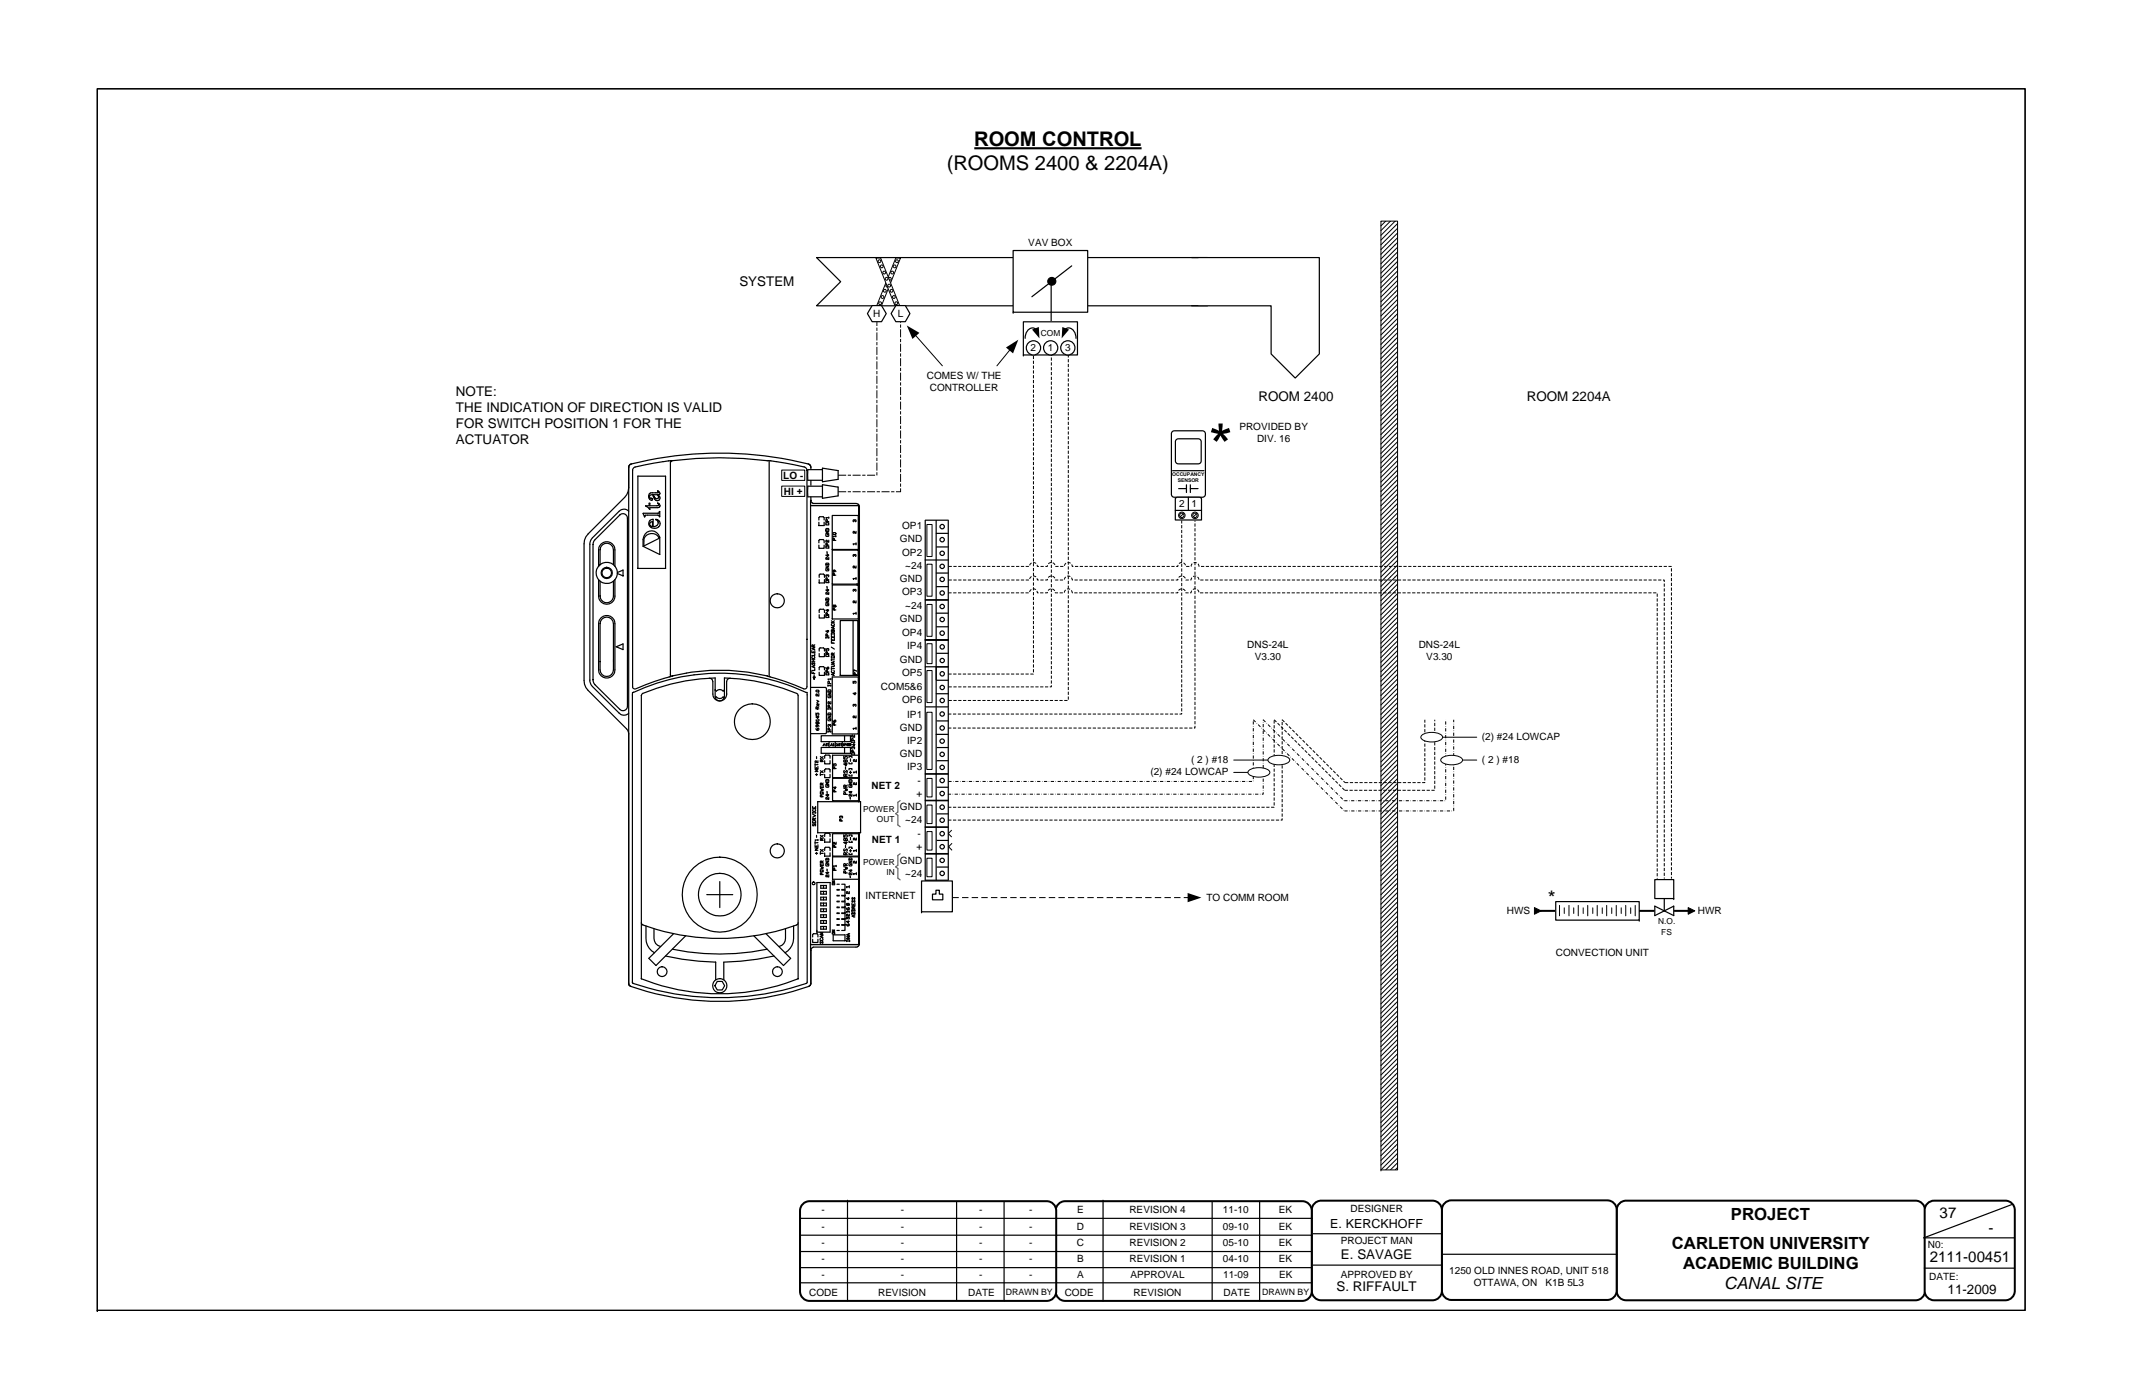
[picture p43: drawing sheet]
<svg xmlns="http://www.w3.org/2000/svg" width="432mm" height="279mm" viewBox="0 0 432 279" stroke-linecap="round" stroke-linejoin="round" font-family="sans-serif">
<defs><g id="words">
<g font-size="4">
<text x="195.8" y="29.4">ROOM CONTROL</text>
<text x="190.3" y="34.2">(ROOMS 2400 &amp; 2204A)</text>
<text x="311.1" y="181.9">*</text>
</g>
<g font-size="3.4">
<text x="348" y="245.1">PROJECT</text>
<text x="336.1" y="251">CARLETON UNIVERSITY</text>
<text x="338.3" y="255.1">ACADEMIC BUILDING</text>
<text x="346.6" y="259.1">CANAL SITE</text>
</g>
<g font-size="3">
<text x="389.9" y="244.8">37</text>
<text x="399.7" y="247.8">-</text>
<text x="387.9" y="253.8">2111-00451</text>
</g>
<g font-size="2.7">
<text x="148.6" y="57.4">SYSTEM</text>
<text x="91.7" y="79.7">NOTE:</text>
<text x="91.7" y="82.9">THE INDICATION OF DIRECTION IS VALID</text>
<text x="253" y="80.6">ROOM 2400</text>
<text x="306.9" y="80.6">ROOM 2204A</text>
<text x="91.7" y="86.1">FOR SWITCH POSITION 1 FOR THE</text>
<text x="91.7" y="89.3">ACTUATOR</text>
<text x="269.6" y="253.1">E. SAVAGE</text>
<text x="268.7" y="259.4">S. RIFFAULT</text>
<text x="391.5" y="260.1">11-2009</text>
</g>
<text font-size="2.5" x="267.4" y="246.8">E. KERCKHOFF</text>
<g font-size="2">
<text x="206.7" y="49.5">VAV BOX</text>
<text x="175.5" y="63.6">H</text>
<text x="180.5" y="63.6">L</text>
<text x="207.2" y="70.5">2</text>
<text x="210.6" y="70.5">1</text>
<text x="214.1" y="70.5">3</text>
<text x="186.3" y="76.2">COMES W/ THE</text>
<text x="186.9" y="78.6">CONTROLLER</text>
<text x="249.2" y="86.4">PROVIDED BY</text>
<text x="252.7" y="88.8">DIV. 16</text>
<text x="157.5" y="96.3">LO -</text>
<text x="157.6" y="99.5">HI +</text>
<text x="237" y="101.9">2</text>
<text x="239.5" y="101.9">1</text>
<text x="181.4" y="106.3">OP1</text>
<text x="180.9" y="109">GND</text>
<text x="181.4" y="111.7">OP2</text>
<text x="180.9" y="117">GND</text>
<text x="181.4" y="119.7">OP3</text>
<text x="182" y="114.3">~24</text>
<text x="180.9" y="125">GND</text>
<text x="182" y="122.4">~24</text>
<text x="181.4" y="127.8">OP4</text>
<text x="182.4" y="130.5">IP4</text>
<text x="250.7" y="130.2">DNS-24L</text>
<text x="285.2" y="130.2">DNS-24L</text>
<text x="180.9" y="133.3">GND</text>
<text x="181.4" y="135.9">OP5</text>
<text x="252.2" y="132.6">V3.30</text>
<text x="286.7" y="132.6">V3.30</text>
<text x="177.1" y="138.7">COM5&amp;6</text>
<text x="181.4" y="141.4">OP6</text>
<text x="180.9" y="146.9">GND</text>
<text x="182.4" y="144.3">IP1</text>
<text x="182.4" y="149.5">IP2</text>
<text x="297.9" y="148.8">(2) #24 LOWCAP</text>
<text x="180.9" y="152.2">GND</text>
<text x="182.4" y="154.8">IP3</text>
<text x="231.2" y="155.9">(2) #24 LOWCAP</text>
<text x="239.4" y="153.4">( 2 ) #18</text>
<text x="297.9" y="153.4">( 2 ) #18</text>
<text x="175.2" y="158.7">NET 2</text>
<text x="184.2" y="160.1">+</text>
<text x="184.5" y="157.5">-</text>
<text x="180.9" y="162.9">GND</text>
<text x="182" y="165.5">~24</text>
<text x="175.3" y="169.4">NET 1</text>
<text x="180.9" y="173.6">GND</text>
<text x="184.2" y="170.8">+</text>
<text x="184.5" y="168.2">-</text>
<text x="182" y="176.2">~24</text>
<text x="174" y="180.8">INTERNET</text>
<text x="242.5" y="181">TO COMM ROOM</text>
<text x="302.9" y="183.7">HWS</text>
<text x="341.3" y="183.7">HWR</text>
<text x="312.8" y="192.3">CONVECTION UNIT</text>
<text x="165.1" y="243.9">-</text>
<text x="181.1" y="243.9">-</text>
<text x="196.9" y="243.9">-</text>
<text x="206.9" y="243.9">-</text>
<text x="216.5" y="243.9">E</text>
<text x="227" y="243.9">REVISION 4</text>
<text x="245.9" y="243.9">11-10</text>
<text x="257.1" y="243.9">EK</text>
<text x="271.5" y="243.6">DESIGNER</text>
<text x="165.1" y="250.5">-</text>
<text x="165.1" y="247.2">-</text>
<text x="181.1" y="250.5">-</text>
<text x="181.1" y="247.2">-</text>
<text x="196.9" y="250.5">-</text>
<text x="196.9" y="247.2">-</text>
<text x="206.9" y="250.5">-</text>
<text x="206.9" y="247.2">-</text>
<text x="216.5" y="250.5">C</text>
<text x="216.5" y="247.2">D</text>
<text x="227" y="247.2">REVISION 3</text>
<text x="227.1" y="250.5">REVISION 2</text>
<text x="245.9" y="250.5">05-10</text>
<text x="245.9" y="247.2">09-10</text>
<text x="257.1" y="250.5">EK</text>
<text x="257.1" y="247.2">EK</text>
<text x="269.5" y="250.1">PROJECT MAN</text>
<text x="387.5" y="250.9">N0:</text>
<text x="165.1" y="253.8">-</text>
<text x="165.1" y="256.9">-</text>
<text x="181.1" y="253.8">-</text>
<text x="181.1" y="256.9">-</text>
<text x="196.9" y="253.8">-</text>
<text x="196.9" y="256.9">-</text>
<text x="206.9" y="253.8">-</text>
<text x="206.9" y="256.9">-</text>
<text x="216.5" y="253.8">B</text>
<text x="216.5" y="256.9">A</text>
<text x="227.1" y="253.8">REVISION 1</text>
<text x="227.3" y="256.9">APPROVAL</text>
<text x="245.9" y="253.8">04-10</text>
<text x="245.9" y="256.9">11-09</text>
<text x="257.1" y="253.8">EK</text>
<text x="257.1" y="257">EK</text>
<text x="269.5" y="256.9">APPROVED BY</text>
<text x="291.3" y="256.1">1250 OLD INNES ROAD, UNIT 518</text>
<text x="387.8" y="257.3">DATE:</text>
<text x="162.7" y="260.5">CODE</text>
<text x="176.5" y="260.6">REVISION</text>
<text x="194.6" y="260.6">DATE</text>
<text x="214.1" y="260.5">CODE</text>
<text x="227.9" y="260.6">REVISION</text>
<text x="246" y="260.6">DATE</text>
<text x="296.2" y="258.5">OTTAWA, ON</text>
<text x="310.7" y="258.5">K1B 5L3</text>
</g>
<g font-size="1.8">
<text x="202.2" y="260.4">DRAWN BY</text>
<text x="253.7" y="260.4">DRAWN BY</text>
</g>
<g font-size="1.7">
<text x="209.2" y="67.6">COM</text>
<text x="173.5" y="163.2">POWER</text>
<text x="176.3" y="165.3">OUT</text>
<text x="173.5" y="173.9">POWER</text>
<text x="178.2" y="175.9">IN</text>
<text x="333.3" y="185.8">N.O.</text>
<text x="334" y="187.9">FS</text>
</g>
<g font-size="1">
<text x="235.6" y="95.6">OCCUPANCY</text>
<text x="236.7" y="96.8">SENSOR</text>
</g>
</g></defs>
<path d="M19.6 17.8h387.5v245.6h-387.5zM19.6 263.4h.1" fill="none" stroke="#000" stroke-width=".24"/>
<path d="M325.5 241.9l.9-.5 .5-.1h58.2a1.9 1.9 0 0 1 1.9 1.9v16.3a1.9 1.9 0 0 1-1.9 1.9h-58.2a1.9 1.9 0 0 1-1.9-1.9v-16.3l.1-.5z" fill-rule="evenodd" fill="#fff"/>
<path d="M325.5 241.9l.9-.5 .5-.1h58.2a1.9 1.9 0 0 1 1.9 1.9v16.3a1.9 1.9 0 0 1-1.9 1.9h-58.2a1.9 1.9 0 0 1-1.9-1.9v-16.3l.1-.5z" fill="none" stroke="#000" stroke-width=".4"/>
<path d="M387.5 241.9l.8-.5 .5-.1h14.3a1.9 1.9 0 0 1 1.9 1.9v16.3a1.9 1.9 0 0 1-1.9 1.9h-14.3a1.91 1.91 0 0 1-1.9-1.9v-16.3l.1-.5z" fill-rule="evenodd" fill="#fff"/>
<path d="M387.5 241.9l.8-.5 .5-.1h14.3a1.9 1.9 0 0 1 1.9 1.9v16.3a1.9 1.9 0 0 1-1.9 1.9h-14.3a1.91 1.91 0 0 1-1.9-1.9v-16.3l.1-.5z" fill="none" stroke="#000" stroke-width=".4"/>
<path d="M290.4 241.8l.9-.5h.5h31.3a1.9 1.9 0 0 1 1.9 1.9v16.2a1.9 1.9 0 0 1-1.9 1.9h-31.3a1.91 1.91 0 0 1-1.9-1.9v-16.2v-.5z" fill-rule="evenodd" fill="#fff"/>
<path d="M290.4 241.8l.9-.5h.5h31.3a1.9 1.9 0 0 1 1.9 1.9v16.2a1.9 1.9 0 0 1-1.9 1.9h-31.3a1.91 1.91 0 0 1-1.9-1.9v-16.2v-.5z" fill="none" stroke="#000" stroke-width=".4"/>
<path d="M264.2 241.9l.9-.5 .5-.1h22.4a1.9 1.9 0 0 1 1.9 1.9v16.3a1.9 1.9 0 0 1-1.9 1.9h-22.4a1.9 1.9 0 0 1-1.9-1.9v-16.3l.1-.5z" fill-rule="evenodd" fill="#fff"/>
<path d="M264.2 241.9l.9-.5 .5-.1h22.4a1.9 1.9 0 0 1 1.9 1.9v16.3a1.9 1.9 0 0 1-1.9 1.9h-22.4a1.9 1.9 0 0 1-1.9-1.9v-16.3l.1-.5z" fill="none" stroke="#000" stroke-width=".4"/>
<path d="M212.8 242l.8-.5 .5-.1h47.7a1.92 1.92 0 0 1 1.9 2v16.2a1.92 1.92 0 0 1-1.9 1.9h-47.7a1.92 1.92 0 0 1-1.9-1.9v-16.2l.1-.5z" fill-rule="evenodd" fill="#fff"/>
<path d="M212.8 242l.8-.5 .5-.1h47.7a1.92 1.92 0 0 1 1.9 2v16.2a1.92 1.92 0 0 1-1.9 1.9h-47.7a1.92 1.92 0 0 1-1.9-1.9v-16.2l.1-.5z" fill="none" stroke="#000" stroke-width=".4"/>
<g fill="none" stroke="#000" stroke-width=".24">
<path d="M212.2 251.6h51.5M212.2 248.3h51.6M212.2 244.9h51.6M212.2 257.9h51.5M212.2 254.8h51.5M221.7 241.3v20.2M243.7 241.6v19.8M253.2 241.4v20.1M264 254.3h25.8M264 248h25.8M289.9 252.1h35.2M386.8 254.9h18.1"/>
<path d="M404.4 242.1l-17.7 6.7h18.2"/>
</g>
<path d="M161.4 242l.8-.5 .5-.1h47.7a1.92 1.92 0 0 1 1.9 2v16.2a1.92 1.92 0 0 1-1.9 1.9h-47.7a1.93 1.93 0 0 1-1.9-1.9v-16.2l.1-.5z" fill-rule="evenodd" fill="#fff"/>
<path d="M161.4 242l.8-.5 .5-.1h47.7a1.92 1.92 0 0 1 1.9 2v16.2a1.92 1.92 0 0 1-1.9 1.9h-47.7a1.93 1.93 0 0 1-1.9-1.9v-16.2l.1-.5z" fill="none" stroke="#000" stroke-width=".4"/>
<g fill="none" stroke="#000" stroke-width=".24">
<path d="M186 171.6v5.3M186 176.9h4.6M186 171.7h4.6M188.2 171.6v5.3M188.4 174.3h2.2M190.6 171.7v5.2M160.8 251.6h51.5M160.8 248.3h51.6M160.8 244.9h51.6M160.8 257.9h51.6M160.8 254.8h51.5M170.4 241.3v20.2"/>
<path d="M192.3 241.6v19.8M201.8 241.4v20.1"/>
<circle cx="189.4" cy="175.6" r=".45"/>
<circle cx="189.4" cy="172.9" r=".44"/>
</g>
<path d="M195.9 29.8h33.6" fill="none" stroke="#000" stroke-width=".42"/>
<path d="M186.3 172.5h1.1v3.7h-1.1z" fill="#fff"/>
<path d="M186.3 172.5h1.1v3.7h-1.1z" fill="none" stroke="#000" stroke-width=".2"/>
<g fill="none" stroke="#000" stroke-width=".24">
<path d="M186 128.6h4.6M186 142.2v13.4M186 155.5h4.6M188.2 142.2v13.4M188.2 147.6h2.4M188.4 150.3h2.2M188.4 152.9h2.2M188.4 144.9h2.2M190.6 142.2v13.2"/>
<circle cx="189.4" cy="154.2" r=".44"/>
<circle cx="189.4" cy="143.5" r=".44"/>
<circle cx="189.4" cy="151.6" r=".44"/>
<circle cx="189.4" cy="149" r=".44"/>
<circle cx="189.4" cy="146.3" r=".44"/>
</g>
<path d="M186.3 143.2h1.1v11.5h-1.1z" fill="#fff"/>
<path d="M186.3 143.2h1.1v11.5h-1.1z" fill="none" stroke="#000" stroke-width=".2"/>
<g fill="none" stroke="#000" stroke-width=".24">
<path d="M186 166.3v5.2M186 171.6h4.6M186 166.3h4.6M188.2 166.3v5.3M188.4 168.9h2.2M190.6 166.4v5.2"/>
<circle cx="189.4" cy="170.2" r=".44"/>
<circle cx="189.4" cy="167.6" r=".45"/>
</g>
<path d="M186.3 167.2h1.1v3.7h-1.1z" fill="#fff"/>
<path d="M186.3 167.2h1.1v3.7h-1.1z" fill="none" stroke="#000" stroke-width=".2"/>
<g fill="none" stroke="#000" stroke-width=".24">
<path d="M186 160.9v5.3M186 166.2h4.6M186 161h4.6M188.2 161v5.2M188.4 163.6h2.2M190.6 161v5.2"/>
<circle cx="189.4" cy="162.2" r=".45"/>
<circle cx="189.4" cy="164.9" r=".45"/>
</g>
<path d="M186.3 161.8h1.1v3.7h-1.1z" fill="#fff"/>
<path d="M186.3 161.8h1.1v3.7h-1.1z" fill="none" stroke="#000" stroke-width=".2"/>
<g fill="none" stroke="#000" stroke-width=".24">
<path d="M186 155.6v5.2M186 155.6h4.6M188.2 155.6v5.3M188.4 158.2h2.2M190.6 155.7v5.1M186 160.9h4.6"/>
<circle cx="189.4" cy="159.5" r=".44"/>
<circle cx="189.4" cy="156.9" r=".44"/>
</g>
<path d="M186.3 156.5h1.1v3.7h-1.1z" fill="#fff"/>
<path d="M186.3 156.5h1.1v3.7h-1.1z" fill="none" stroke="#000" stroke-width=".2"/>
<g fill="none" stroke="#000" stroke-width=".24">
<path d="M186 120.6v8h4.6M186 120.6h4.6M188.2 120.7v7.9M188.2 123.3h2.4M188.3 126h2.3M190.6 120.7v7.9"/>
<circle cx="189.4" cy="124.5" r=".44"/>
<circle cx="189.4" cy="121.9" r=".44"/>
<circle cx="189.4" cy="127.3" r=".44"/>
</g>
<path d="M186.3 121.5h1.1v6.4h-1.1z" fill="#fff"/>
<path d="M186.3 121.5h1.1v6.4h-1.1z" fill="none" stroke="#000" stroke-width=".2"/>
<g fill="none" stroke="#000" stroke-width=".24">
<path d="M186 112.6v8h4.6M186 112.6h4.6M188.2 112.6v7.9M188.2 115.2h2.4M188.3 117.9h2.3M190.6 112.6v7.9"/>
<circle cx="189.4" cy="116.5" r=".44"/>
<circle cx="189.4" cy="113.8" r=".44"/>
<circle cx="189.4" cy="119.2" r=".44"/>
</g>
<path d="M186.3 113.4h1.1v6.4h-1.1z" fill="#fff"/>
<path d="M186.3 113.4h1.1v6.4h-1.1z" fill="none" stroke="#000" stroke-width=".2"/>
<g fill="none" stroke="#000" stroke-width=".24">
<path d="M186 104.6v8M186 104.6h4.6M188.2 104.6v7.9M188.2 107.2h2.4M188.3 109.9h2.3M190.6 104.6v7.9"/>
<circle cx="189.4" cy="108.5" r=".44"/>
<circle cx="189.4" cy="105.9" r=".45"/>
<circle cx="189.4" cy="111.2" r=".44"/>
</g>
<path d="M186.3 105.4h1.1v6.5h-1.1z" fill="#fff"/>
<path d="M186.3 105.4h1.1v6.5h-1.1z" fill="none" stroke="#000" stroke-width=".2"/>
<path d="M181 160.9l-.5 .4v1.9l-.5 .4 .5 .3v1.9l.5 .4M181 171.6l-.5 .4v1.9l-.5 .3 .5 .4v1.9l.5 .4" fill="none" stroke="#666" stroke-width=".24"/>
<g fill="none" stroke="#000" stroke-width=".24">
<path d="M186 134.1v7.9M186 134h4.6M188.2 134.1v7.9M188.2 139.4h2.4M188.3 136.7h2.3M190.6 134.1v7.9M186 142.1h4.6"/>
<circle cx="189.4" cy="138.2" r=".44"/>
<circle cx="189.4" cy="135.4" r=".44"/>
<circle cx="189.4" cy="140.8" r=".44"/>
</g>
<path d="M186.3 134.8h1.1v6.4h-1.1z" fill="#fff"/>
<path d="M186.3 134.8h1.1v6.4h-1.1z" fill="none" stroke="#000" stroke-width=".2"/>
<g fill="none" stroke="#000" stroke-width=".24">
<path d="M186 128.6h4.6M188.2 128.7v7.9M188.2 134h2.4M188.3 131.3h2.3M190.6 128.7h-4.6v5.3M190.6 128.7v5.3"/>
<circle cx="189.4" cy="132.8" r=".43"/>
<circle cx="189.4" cy="130" r=".44"/>
</g>
<path d="M186.3 129.4h1.1v4h-1.1z" fill="#fff"/>
<path d="M186.3 129.4h1.1v4h-1.1z" fill="none" stroke="#000" stroke-width=".2"/>
<path d="M164.1 51.8h78.6l4.9 4.8-4.9 4.9h-78.6l4.9-4.9z" fill-rule="evenodd" fill="#fff"/>
<path d="M164.1 51.8h78.6l4.9 4.8-4.9 4.9h-78.6l4.9-4.9z" fill="none" stroke="#000" stroke-width=".24"/>
<path d="M203.7 50.4h15v12.4h-15z" fill="#fff"/>
<g fill="none" stroke="#000" stroke-width=".24">
<path d="M203.7 50.4h15v12.4h-15zM211.3 56.6v8.1M215.4 53.4l-8 6.2M203.7 62.8h.1"/>
<circle cx="211.4" cy="56.6" r=".79"/>
</g>
<circle cx="211.4" cy="56.6" r=".79" fill="#000"/>
<path d="M180.1 51.9h.9l-3.8 9.5h-.9z" fill-rule="evenodd" fill="#fff"/>
<path d="M180.1 51.9h.9l-3.8 9.5h-.9z" fill="none" stroke="#000" stroke-width=".2"/>
<circle cx="176.9" cy="60.9" r=".29" fill="#fff"/>
<circle cx="176.9" cy="60.9" r=".29" fill="none" stroke="#000" stroke-width=".2"/>
<circle cx="177.4" cy="59.7" r=".29" fill="#fff"/>
<circle cx="177.4" cy="59.7" r=".29" fill="none" stroke="#000" stroke-width=".2"/>
<circle cx="177.9" cy="58.5" r=".29" fill="#fff"/>
<circle cx="177.9" cy="58.5" r=".29" fill="none" stroke="#000" stroke-width=".2"/>
<circle cx="178.4" cy="57.4" r=".29" fill="#fff"/>
<circle cx="178.4" cy="57.4" r=".29" fill="none" stroke="#000" stroke-width=".2"/>
<circle cx="178.9" cy="56" r=".29" fill="#fff"/>
<circle cx="178.9" cy="56" r=".29" fill="none" stroke="#000" stroke-width=".2"/>
<circle cx="179.4" cy="54.8" r=".29" fill="#fff"/>
<circle cx="179.4" cy="54.8" r=".29" fill="none" stroke="#000" stroke-width=".2"/>
<circle cx="179.8" cy="53.5" r=".29" fill="#fff"/>
<circle cx="179.8" cy="53.5" r=".29" fill="none" stroke="#000" stroke-width=".2"/>
<circle cx="180.3" cy="52.5" r=".29" fill="#fff"/>
<circle cx="180.3" cy="52.5" r=".29" fill="none" stroke="#000" stroke-width=".2"/>
<path d="M176.1 51.9h.9l3.8 9.5h-.9z" fill-rule="evenodd" fill="#fff"/>
<path d="M176.1 51.9h.9l3.8 9.5h-.9z" fill="none" stroke="#000" stroke-width=".2"/>
<circle cx="180.2" cy="60.9" r=".29" fill="#fff"/>
<circle cx="180.2" cy="60.9" r=".29" fill="none" stroke="#000" stroke-width=".2"/>
<circle cx="179.7" cy="59.7" r=".29" fill="#fff"/>
<circle cx="179.7" cy="59.7" r=".29" fill="none" stroke="#000" stroke-width=".2"/>
<circle cx="179.2" cy="58.5" r=".29" fill="#fff"/>
<circle cx="179.2" cy="58.5" r=".29" fill="none" stroke="#000" stroke-width=".2"/>
<circle cx="178.7" cy="57.4" r=".29" fill="#fff"/>
<circle cx="178.7" cy="57.4" r=".29" fill="none" stroke="#000" stroke-width=".2"/>
<circle cx="178.2" cy="56" r=".29" fill="#fff"/>
<circle cx="178.2" cy="56" r=".29" fill="none" stroke="#000" stroke-width=".2"/>
<circle cx="177.7" cy="54.8" r=".29" fill="#fff"/>
<circle cx="177.7" cy="54.8" r=".29" fill="none" stroke="#000" stroke-width=".2"/>
<circle cx="177.3" cy="53.5" r=".28" fill="#fff"/>
<circle cx="177.3" cy="53.5" r=".28" fill="none" stroke="#000" stroke-width=".2"/>
<circle cx="176.8" cy="52.5" r=".29" fill="#fff"/>
<circle cx="176.8" cy="52.5" r=".29" fill="none" stroke="#000" stroke-width=".2"/>
<path d="M175.3 61.4h1.9l1 1.6-1 1.7h-1.9l-.9-1.7z" fill-rule="evenodd" fill="#fff"/>
<path d="M175.3 61.4h1.9l1 1.6-1 1.7h-1.9l-.9-1.7z" fill="none" stroke="#000" stroke-width=".24"/>
<path d="M180.1 61.4h1.9l.9 1.6-.9 1.7h-1.9l-1-1.7z" fill-rule="evenodd" fill="#fff"/>
<path d="M180.1 61.4h1.9l.9 1.6-.9 1.7h-1.9l-1-1.7z" fill="none" stroke="#000" stroke-width=".24"/>
<path d="M190.6 135.5h17.2v-64.2M190.7 138.1h20.6v-66.8M190.7 140.8h24.1v-69.5M190.6 162.3h65.5v-17.6M190.6 164.8h67.1v-20.1" fill="none" stroke="#000" stroke-width=".2" stroke-dasharray=".6 .3" stroke-linecap="butt"/>
<path d="M190.6 167.6l.7-.7M190.6 167.6l.7 .7M190.7 170.2l.7 .7M190.7 170.2l.7-.7" fill="none" stroke="#000" stroke-width=".2" stroke-dasharray="1.3 .6" stroke-linecap="butt"/>
<path d="M190.5 159.6h63.4v-14.9M190.6 157.1h61.3v-12.4" fill="none" stroke="#000" stroke-width=".2" stroke-dasharray=".6 .3 .1 .3" stroke-linecap="butt"/>
<path d="M248 155.3h2.9" fill="none" stroke="#000" stroke-width=".2"/>
<path d="M251.2 154.8a3.8 3.8 0 0 1 4 .2l.1 .3a2.04 2.04 0 0 1-2.2 .9h-.6a1.75 1.75 0 0 1-1.6-.9z" fill-rule="evenodd" fill="#fff"/>
<path d="M248 152.8h6.9M251.2 154.8a3.8 3.8 0 0 1 4 .2l.1 .3a2.04 2.04 0 0 1-2.2 .9h-.6a1.75 1.75 0 0 1-1.6-.9z" fill="none" stroke="#000" stroke-width=".2"/>
<path d="M255.2 152.3a3.8 3.8 0 0 1 4 .2l.1 .3a2.04 2.04 0 0 1-2.2 .9h-.6a1.72 1.72 0 0 1-1.6-.9z" fill-rule="evenodd" fill="#fff"/>
<path d="M255.2 152.3a3.8 3.8 0 0 1 4 .2l.1 .3a2.04 2.04 0 0 1-2.2 .9h-.6a1.72 1.72 0 0 1-1.6-.9z" fill="none" stroke="#000" stroke-width=".2"/>
<path d="M205.7 64.7h10.9v6.7h-10.9z" fill="#fff"/>
<path d="M205.7 64.7h10.9v6.7h-10.9zM205.7 71.4h.1" fill="none" stroke="#000" stroke-width=".24"/>
<circle cx="211.2" cy="69.9" r="1.43" fill="#fff"/>
<circle cx="211.2" cy="69.9" r="1.43" fill="none" stroke="#000" stroke-width=".24"/>
<circle cx="207.7" cy="69.9" r="1.43" fill="#fff"/>
<circle cx="207.7" cy="69.9" r="1.43" fill="none" stroke="#000" stroke-width=".24"/>
<circle cx="214.7" cy="69.9" r="1.43" fill="#fff"/>
<g fill="none" stroke="#000" stroke-width=".24">
<path d="M208.2 66.1a1.24 1.24 0 0 0-1.9 .9l-.2 1M214.2 66.1a1.24 1.24 0 0 1 1.9 .9l.2 1M126.4 93.9v103.7M126.4 98l-.4 1.4-.4 .6-7.4 7.3-.7 1.3-.1 28.2 .4 1.4 .4 .6 7.8 7.7 .4 1M126.5 93.5l-.1 .4M126.9 93.3l-.4 .2M126.9 93.3a73.6 73.6 0 0 1 35.6 0M126.9 93.3l-.4 .2-.1 .4M127.7 93.9l-.3 .1-.2 .4v43.6a.45 .45 0 0 0 .6 .5l3.8-1.5 2.9-.9M128.2 95.7v18.6h5.6M128.2 95.7h5.6v18.5M130.4 99.8l.2 .6"/>
<path d="M130.4 99.8h.1M130.6 99.8a.38 .38 0 0 0 .5 .4v.3l-.5-.2M131.3 99.7l.2 .5M131.3 99.7l-.1-.3h-.2l-.3 .1-.1 .3M132.2 98.7l.1 .1M132.2 98.7h.1a.4 .4 0 0 1 .4 .3 .4 .4 0 0 1-.2 .4h-.2l.1 .2a.62 .62 0 0 1 .1 .9M132.3 98.8v.2l-1.2 .1a.61 .61 0 0 0-.7 .7M132.3 99.7a.42 .42 0 0 1-.2 .6 .42 .42 0 0 1-.6-.4l-.2-.5h.9l.1 .3M134.8 92.6v43.4M135 92.6l-3.5 .5-3.8 .8M135 92.6h.1M135.1 92.6h-.1"/>
<path d="M154.2 92.6h.2M154.2 92.6a77 77 0 0 0-19.1 0M154.4 92.6h.1M154.4 92.6l1.7 .2 5.6 1.1M154.6 92.6v43.4M161.7 93.9l.3 .1 .2 .4v43.8l-.1 .2-.4 .1-3.9-1.5-2.9-.9M162.5 93.3l.4 .2 .1 .4M162.5 93.3l.4 .2M162.9 93.5l.1 .4M163 93.9v.4M163 99.9v91.2M163 96.6v.9"/>
<path d="M165.3 97.4l3.2 .5v1.8l-3.2 .5zM165.3 97.7h-2.9v.9v1.3h2.9M120.3 110.5v.1a1.64 1.64 0 0 1 1.7-1.7 1.64 1.64 0 0 1 1.6 1.7M120.3 110.6v3.2M120.6 110.5v.1a1.34 1.34 0 0 1 1.4-1.4 1.34 1.34 0 0 1 1.3 1.4M120.6 110.6v2.9M123.3 110.5v3M123.3 116.8v3a1.34 1.34 0 0 1-1.3 1.4 1.34 1.34 0 0 1-1.4-1.4v-3M123.6 110.5v3.3M123.6 116.5v3.3a1.64 1.64 0 0 1-1.6 1.6 1.64 1.64 0 0 1-1.7-1.6v-3.3M124.1 115.1l1.1-.5v1.2l-1.1-.5M124.6 103.5a.89 .89 0 0 1 1-.2 .89 .89 0 0 1 .5 .9v37.7a.9 .9 0 0 1-.5 .9 .9 .9 0 0 1-1-.2l-5-5-.3-.6-.1-27.5 .4-1z"/>
<path d="M126.4 102.8a1.31 1.31 0 0 0-2 0l-5.3 5.3-.5 1.1v27.5l.1 .6 .4 .7 5.3 5.3a1.35 1.35 0 0 0 2 .1M129.3 103.3l3.1-.1 .2-.4v1.1l-.4-.4h-2.2l-.3 .1-.1 .3-.3-.6M129.7 107.3a1.67 1.67 0 0 1 1.7-.6 1.67 1.67 0 0 1 1.2 1.3v3.5l-3.3-1.7v-1.4zM129.9 107.6a1.65 1.65 0 0 1 2.6 .6l-3.1 1.5a2.26 2.26 0 0 1 .5-2.1zM130.7 105.9l.9 .3 .8-.3M130.9 105.7h-.2a.48 .48 0 0 1-.1-.6 .48 .48 0 0 1 .6-.2v1l-.3-.1M131.5 100.2l.3 .4h.3M131.8 104.5l.3-.1 .3 .2M131.8 104.4l.4 .3M132.2 104.7a.8 .8 0 0 1-.1 .9 .8 .8 0 0 1-.8 .3v-1.5a.84 .84 0 0 0-.9 .5 .84 .84 0 0 0 .3 1M132.3 101.6l-1.7 .1v-.5h-.1v.5h-.7l.7 .6M132.4 101.3v.2"/>
<path d="M132.4 101.3l-.2-.2 .4 .3v.4M132.4 101.4l-.1 .2M132.4 102h-1.8v.4l-.1-.1M132.4 104.7l.3 .6-.3 .6M132.5 100.5l-.4 .1M132.6 101.9l-.2 .1M162.9 101.6h9.7v59.5M163 100.5l.1 .4 .4 .3h8.6a.69 .69 0 0 1 .7 .7v59.2M164.6 109.6v.6h1.1v-.6M164.6 109.1v-.5l.2-.2 .7 .1 .2 .1v.5M164.6 104.1l.2-.2h.7l.2 .2M164.6 104v.5"/>
<path d="M164.7 116.5v.7M164.7 116.1v-.5l.1-.2h.7l.2 .2v.5M165.7 105v.6h-1.1v-.6M165.7 104v.5M165.7 117.2h-1M165.7 116.5v.7M166 113.8h.6l-.6 .4h.6M166 113.6l.1-.4h.4l.1 .4M166 114.3l.1 .4h.5v-.3l-.3 .1M166 113.5h.6M166 116.7h.6v.4h-.6zM166 109.8h.6v.4h-.6z"/>
<path d="M166 105.1h.6v.4h-.6zM166 106.8h.6l-.6 .4h.6M166 106.6l.1-.4h.4l.1 .4M166 107.4l.1 .4h.4l.1-.4-.3 .1M166 106.5h.6M166.2 117.9l.1 .4M166.2 110.9l.1 .4M166.3 115.7l-.1-.2-.2 .1 .1 .3M166.3 116.5v-.3l-.2-.1-.1 .4h.6M166.3 109.6v-.3l-.2-.1-.1 .4h.6M166.3 104.8v-.3l-.2-.1-.1 .4h.6M166.3 115.6h.3l-.1 .3"/>
<path d="M166.4 118.5v.4l-.4-.3h.6M166.4 111.5v.4l-.4-.3h.6M166.6 119.1v.4l-.3-.1-.1-.3-.2 .1 .1 .3M166.6 112.1v.4l-.3-.1-.1-.3-.2 .1 .1 .3M166.6 108.6v.4l-.3-.1-.1-.3-.2 .1 .1 .3M166.6 104.1h-.6l.1 .1M166.6 103.9v.3M166.6 110.2h.1M166.6 117.1h.1M167.3 110.6h5.2v6.8h-5.2zM167.3 110.4v-6.8h5.2v6.8M167.5 107.1h.4v.3h-.4l-.1-.1z"/>
<path d="M167.7 108.6v-.3l-.2-.1-.1 .4h.6M167.7 115.6v-.3l-.2-.1-.1 .4h.6M167.7 114.6v.3l-.2 .1-.1-.1 .1-.3h.3l.2 .3M168 107.8h-.6l.1 .1M168 107.7v.2M171.8 104.7l-.1-.2-.2 .1 .1 .3M171.8 104.6l.1-.1 .2 .1-.1 .3M171.8 111.6l-.1-.1-.2 .1 .1 .2M171.8 111.6l.1-.1 .2 .1-.1 .2M171.8 118.6l-.1-.1-.2 .1 .1 .3M171.8 118.6l.1-.1 .2 .1-.1 .3M172.1 109.3h-.6l.1 .2"/>
<path d="M172.1 106.8v.4l-.3-.1-.1-.3-.2 .1 .1 .3M172.1 109.1v.4M172.1 116.3h-.6l.1 .2M172.1 113.8v.4l-.3-.1-.1-.3-.2 .1 .1 .3M172.1 116.1v.4M172.2 117.4h.3M172.2 117.6h.3M172.5 110.4h-5.2M120.6 125.3v.1a1.34 1.34 0 0 1 1.4-1.4 1.34 1.34 0 0 1 1.3 1.4M120.6 125.4v7.6M120.7 124.3a1.64 1.64 0 0 1 1.8-.5 1.64 1.64 0 0 1 1.1 1.6v9.2a1.64 1.64 0 0 1-1.6 1.7 1.64 1.64 0 0 1-1.7-1.7v-9.3l.1-.4zM123.3 125.3v9.3a1.34 1.34 0 0 1-1.3 1.4 1.34 1.34 0 0 1-1.4-1.4v-1.6"/>
<path d="M123.9 130l1.3 .6v-1.2l-1.3 .6M134.7 135.6h.1M135.1 135.9l-.6 .2M135.1 135.9h.1M135.1 135.9a39.9 39.9 0 0 1 19.2 0M143.8 138.7l.2 .2a.9 .9 0 0 1 1.4 0l.2-.2M143.8 138.7v-2.4a38.1 38.1 0 0 0-14.8 3.3l-.1 57.1M143.8 138.7v1.6M145.6 138.7v-2.4a38.4 38.4 0 0 1 14.8 3.3v57.1a42.5 42.5 0 0 1-31.5 0M145.6 138.7v1.6M146.8 136.3l-.6 .4-.1 .3v2.5a1.39 1.39 0 0 1-1.4 1.4 1.39 1.39 0 0 1-1.4-1.4v-2.5l-.4-.6-.3-.1M154.3 135.9h.1"/>
<path d="M154.3 135.9l.6 .2M162.9 138.2h3l.2 .2v8.9l-.2 .2h-3M163.2 133h.6M163.2 130.8v.4h.6v-.4M163.2 132.6h.6M163.2 135v.4h.6M163.3 133.2l-.1 .3 .1 .1 .4-.4 .1 .1-.1 .3M163.3 132l-.1 .1 .1 .3 .5-.1-.1-.3M163.5 136.1h.4l-.2 .4M163.5 136.1l.2 .4M163.5 130v-.3l-.2-.1-.1 .4h.6M163.5 131v.2"/>
<path d="M163.5 132.6v.4M163.5 135.1v.3M163.6 130.2v.4M163.6 133.8v.4M163.6 136.1l.1 .4M163.7 135.6v.9M163.7 136.1v.4M163.8 136.1l-.1 .4M163.8 130.2l-.6 .2 .6 .2M163.8 129.6l-.3 .3M163.8 131.4v.4h-.6M163.8 133.8l-.6 .2 .6 .2"/>
<path d="M163.8 134.4v.4h-.6M164.1 138.7h.4l.1 .2-.5 .2-.1-.2zM164.5 139.3h.1M164.6 139.5v.4h-.2l-.2-.4-.2 .1 .1 .3M164.7 134.6v-.4l.1-.2h.7l.2 .2v.4M164.7 123.6v.6h1v-.6M164.7 123.1v-.5l.1-.2 .7 .1 .2 .1v.5M164.7 130.9v-.5l.1-.2h.7l.2 .2v.5M165.7 135.1v.7h-1v-.7M165.7 131.3v.7h-1v-.6M166 120.8h.6l-.6 .4h.6M166 120.6l.1-.4h.4l.1 .4"/>
<path d="M166 121.3l.1 .5 .5-.1v-.3l-.3 .1M166 120.5h.6M166 135.3h.6v.4h-.6zM166 131.6h.6v.4h-.6zM166 134.2l.2 .3h.3v-.4l-.2 .1v.3M166 130.4v.4h.2l.1-.4 .3 .1-.1 .3M166 123.7h.6v.4h-.6zM166 128.1v.2M166.3 135v-.2l-.2-.1-.1 .4h.6M166.3 131.3v-.2l-.2-.1-.1 .4h.6M166.3 127.8v-.3l-.2-.1-.1 .4h.6M166.3 123.5v-.3l-.2-.1-.1 .4h.6"/>
<path d="M166.4 126.7v.5l-.4-.3 .6-.1M166.4 122.6v.3l-.4-.3h.6M166.4 139.3h.6l-.6 .4h.6M166.4 139.1l.1-.4h.4l.1 .4M166.4 139.8l.1 .5h.4l.1-.5-.3 .2M166.4 139h.6M166.4 137.7v.2M166.4 137.8h.6M166.6 131.9v.1M166.6 135.6v.1M166.6 124.1h.1M166.6 128.1v.2"/>
<path d="M166.6 128.2h-.6M166.7 137.4v-.4l-.2-.1-.1 .5h.6M167 136.5h-.6l.1 .1M167 136.4v.2M167 137.7v.2M167.1 125.2h.6M167.1 124.8l.3 .4M167.1 131.8h.6v.4h-.6zM167.1 130.1l.6 .4M167.1 128.9v.4h.6M167.1 128.3v.4h.6v-.4M167.1 127.7v.4h.6v-.4"/>
<path d="M167.1 127.5l.1-.4h.4l.1 .4M167.1 132.6h.6M167.1 132.4v.4M167.1 127.4h.6M167.1 133.6l.6 .1-.1 .3h-.5M167.1 134.2v.4M167.2 125.3l-.1 .2 .1 .3 .5-.1-.1-.3M167.2 134.8l-.1 .1 .1 .3 .5-.1-.1-.3M167.3 124.4v-6.8h5.2v6.8M167.3 136.1h5.2M167.4 131.6v-.2l-.2-.1-.1 .3h.6M167.4 126.8l.2-.2 .1 .3"/>
<path d="M167.4 126.7l-.2-.1-.1 .3M167.4 127.9v.2M167.4 128.5v.2M167.4 129.1v.2M167.5 126v.3M167.5 133v.4M167.5 135.4v.4M167.7 124.8l-.3 .3M167.7 126l-.6 .2 .6 .1M167.7 132.2h.1M167.7 131.3l-.3 .3M167.7 126.8l-.6 .1"/>
<path d="M167.7 133l-.6 .2 .6 .2M167.7 134.4h-.6M167.7 135.4l-.6 .2 .6 .2M167.7 122.6v-.3l-.2-.1-.1 .4h.6M167.7 121.7l.2-.1 .1 .3-.2 .1-.2-.4-.2 .1 .1 .3 .2-.1M168.9 124.7h3.5v11.1h-3.5zM171.5 124.7v11.1M171.5 136.9v.4h.2l.1-.4 .3 .1-.1 .3M171.9 139.3v.4l-.4-.3 .6-.1M171.9 135.6v-.3l-.2-.1-.1 .4h.6M172.1 123.3h-.6l.1 .2M172.1 120.8v.4l-.3-.1-.1-.3-.2 .1 .1 .3"/>
<path d="M172.1 123.1v.4M172.2 134.9l-.6-.3v.4M172.5 124.4h-5.2M172.5 136.1v11.4h-5.2v-11.4M143.8 140.3l.2-.2a.87 .87 0 0 0 1.4 0l.2 .2M143.8 140.3a.92 .92 0 0 0 .9 .6 .92 .92 0 0 0 .9-.6M163.9 154.7h.5l-.5 .4h.5M163.9 154.1v.4h.5v-.4M163.9 153.5v.4M163.9 155.7h.4M164 143.3v.5h.2l.1-.5 .3 .1-.1 .4M164 146.5l.2 .3h.3l.1-.3-.2-.2-.1 .5"/>
<path d="M164.1 152.1v.4M164.1 155.5v.4M164.1 154.3v.2M164.2 140.8l.4 .2-.4 .2M164.3 142.5v-.3l-.2-.2-.1 .5h.6M164.3 145.7v.3l-.1 .1-.2-.1 .1-.3h.3l.2 .3M164.3 145.2l.2-.1 .1 .3-.2 .1-.3-.4-.1 .3h.3M164.4 144v.4l-.4-.3h.6M164.4 152.9v.4h-.2l-.2-.4-.1 .1v.3M164.4 153.7h-.5M164.6 141.5l-.1 .3-.3-.1v-.2l.1-.1 .1 .1v.3M164.6 142l-.3 .4"/>
<path d="M164.6 144.7h-.6l.1 .1M164.6 144.6v.2M164.9 159.2h.6v.4h-.6zM164.9 157.9v.4h.6v-.4M164.9 158.5l.6 .2-.3 .1 .3 .1-.6 .1M164.9 152.1l.6 .4M164.9 154.9l.6 .4M164.9 155.5v.4M164.9 155.7h.6M165.1 147.9h5.9v1.2h-5.9zM165.1 150.2h5.9v1.2h-5.9zM165.2 157.8v-.3l-.2-.1-.1 .4h.6"/>
<path d="M165.2 158.1v.2M165.2 153.1v-.3l-.2-.1-.1 .4h.6M165.5 149.9l.2-.4 .2 .4M165.5 159.6h.1M165.5 157.4l-.3 .3M165.5 152.7l-.3 .3M165.5 152.1l-.6 .4M165.5 154.9l-.6 .4M165.8 152l.2-.2h.7l.2 .2M165.8 151.9v.5M165.8 155.7v.6h1.1v-.6M165.8 154.7l.2-.2 .7 .1 .2 .1"/>
<path d="M165.8 154.7v.5M166 157.3h.6l-.6 .4h.6M166 157.1l.1-.4h.4l.1 .4M166 157.8l.1 .4h.5v-.3l-.3 .1M166 157h.6M166.1 149.5l.1 .1v.3l-.2-.1zM166.2 159.1l.1 .4M166.4 149.5h.1M166.4 159.7v.4l-.4-.3h.6M166.4 143.9h.6l-.6 .4h.6M166.4 143.7l.1-.4h.4l.1 .4M166.4 144.5l.1 .4h.4l.1-.4-.3 .1"/>
<path d="M166.4 143.6h.6M166.4 146.9v.3M166.4 147.1h.6M166.4 142.4v.2M166.5 149.5v.4v-.1M166.7 149.1v1.1M166.7 145.8l-.1-.2-.2 .1 .1 .4M166.7 146.7v-.3l-.2-.1-.1 .4h.6M166.7 145.7l.1-.1 .2 .1-.1 .4M166.7 142.1v-.3l-.2-.1-.1 .5h.6M166.9 151.9v.5M166.9 152.9v.6h-1.1v-.6"/>
<path d="M166.9 154.7v.5M167 149.9l.2-.4 .1 .4M167 146.9v.3M167 141v.5h-.2l-.2-.5-.2 .1 .1 .4M167 142.4v.2M167 142.5h-.6M167.4 151.8h5.2M167.4 156.4h5.2v4.6h-5.2zM167.4 144.8l.2 .3h.3v-.4l-.2 .1v.3M167.5 153.5v.4h.2l.1-.4h.2l.1 .1-.1 .3M167.7 149.6h-.3l.3 .3h-.3M167.7 145.7v-.3l-.2-.1-.1 .4h.6"/>
<path d="M167.8 154.5v-.3l-.2-.1-.1 .4h.6M167.8 159.2v-.3l-.2-.1-.1 .4h.6M167.9 158.2v.4l-.4-.3h.6M167.9 149.1v1.1M168.1 149.5l.3 .2M168.4 149.5v.4M168.4 149.7l-.3 .2M168.7 149.5l.2 .1-.1 .3-.2-.1zM169 149.5h.2M169.1 149.5v.4l.1-.1M169.3 149.1v1.1M169.5 149.5l.2 .4 .1-.4"/>
<path d="M169.5 149.6h.3M169.6 152v.5h.3l.1-.5 .3 .1-.1 .4M169.6 158.4l.7 .2-.3 .1 .3 .2-.7 .2M169.7 154.9l-.1 .1 .1 .3 .5-.4 .1 .1-.1 .3M169.8 147.9v1.2M169.8 150.2v1.2M169.9 149.5v.2h.2M170 156v-.3l-.3-.1-.1 .4h.7M170 152.9l.2-.2 .1 .4-.2 .1-.2-.5-.3 .2 .1 .3 .3-.1M170 154.1v.5M170 159.7l-.1-.4-.3 .1v.3h.7M170 158.2v-.3l-.3-.1-.1 .4h.7"/>
<path d="M170.1 149.6l.1 .1M170.1 153.5v.4l-.5-.3h.7M170.2 149.5v.3M170.3 155.6l-.3 .3M170.3 157.8l-.3 .3M170.4 149.5l.2 .1-.1 .3-.2-.1zM170.7 153.3v.2h.6v-.2M170.7 154.7v-.2h.6v.2M170.7 152.3v-.2h.6v.2M170.7 157.3h.6l-.6 .4h.6M170.7 157.1l.1-.4h.4l.1 .4M170.7 157.9l.1 .4 .5-.1v-.3l-.3 .1"/>
<path d="M170.7 157h.6M170.7 149.5h.3l-.3 .3h.3M170.8 155.2l.4 .1M171 152.5v.5M171 155v.5M171.1 159.1v.3l-.4-.2h.6M171.2 149.7h.2M171.2 151.4v.3M171.2 149.1v.2M171.3 155.7v.3h-.6v-.3M171.3 159.6v.4h-.3v-.3l-.2-.1-.1 .1 .1 .3M171.5 150.3l-.1-.2-.2 .1 .1 .3"/>
<path d="M171.5 151.2v-.3l-.2-.1-.1 .4h.6M171.5 150.2l.1-.1 .2 .1-.1 .3M171.5 148.8v-.3l-.2-.1-.1 .5h.6M171.6 149.5v.4l.3-.3h-.3M171.8 151.4v.3M171.8 151.5l-.6 .1M171.8 147.7v.5l-.3-.1-.1-.4-.2 .1 .1 .4M171.8 149.1v.2M171.8 149.2h-.6M171.8 141.8l-.1-.2-.2 .1 .1 .3M171.8 141.7h.3l-.1 .3M172.1 146.4h-.6l.1 .2"/>
<path d="M172.1 143.9v.4h-.2l-.2-.4-.2 .1 .1 .3M172.1 146.2v.4M172.1 155.2h-.5l.1 .2M172.1 152.7v.4h-.2l-.2-.4-.1 .1 .1 .3M172.1 155v.4M172.1 159.8l-.5 .1 .1 .1M172.1 157.3v.4h-.2l-.2-.4-.1 .1 .1 .3M172.1 159.6v.4M172.6 151.8v4.5h-5.2v-4.5M142.1 179.8h5.2M144.7 177.2v5.2M163.3 177.4h.5v.4h-.5z"/>
<path d="M163.4 162.1v.4h.6v-.4M163.4 163.7l.6 .3-.6 .3M163.4 163.3v.2M163.4 165v.4h.6v-.4M163.5 162.7l-.1 .1 .1 .3 .5-.1-.1-.3M163.5 165.6l-.1 .3 .1 .1 .4-.4 .1 .1-.1 .3M163.7 162.3v.2M163.7 164.8v-.3h-.2l-.1 .3h.6M163.7 165.2v.2M163.9 170.5h.5l-.5 .4h.5M163.9 169.8v.5h.5v-.5M163.9 169.2v.4"/>
<path d="M163.9 171.5h.4M164 163.3v.2M164 163.4h-.6M164 164.4l-.3 .3M164.1 167.9v.4M164.1 171.3v.4M164.1 170v.3M164.4 167.4v-6.3h8.6v6.3M164.4 168.8h-.5v.2M164.4 168.7v.3M164.4 169.4h-.5M164.9 174.9h.6v.3h-.6z"/>
<path d="M164.9 173.6v.4h.6v-.4M164.9 174.1l.6 .2-.3 .1 .3 .1-.6 .2M164.9 170.8l.6 .4M164.9 167.9l.6 .4M164.9 171.3v.4M165 179.2h1.1v.5h-1.1zM165.2 175.8v-.3l-.2-.1-.1 .4h.6M165.2 173.4v-.3h-.3v.3h.6M165.2 160.1v-.2l-.2-.1-.1 .3h.6M165.2 173.8v.2M165.2 168.9v-.3l-.2-.1-.1 .4h.6M165.5 173l-.3 .3"/>
<path d="M165.5 168.5l-.3 .3M165.5 171.5h-.6M165.5 170.8l-.6 .4M165.5 167.9l-.6 .4M165.5 178v.5M165.5 179.2v.5M165.8 170.5v.5M165.8 170.5l.2-.2h.7l.2 .2M165.8 167.7v.4M165.8 167.7l.2-.2h.7l.2 .2M166 173.1h.6l-.6 .4h.6M166 172.9l.1-.4h.4l.1 .4"/>
<path d="M166 173.7l.1 .4 .5-.1v-.3l-.3 .1M166 172.8h.6M166.1 178v.5h-1.1v-.5h1.1M166.2 174.7l.1 .4M166.4 175.3v.4l-.4-.3h.6M166.6 175.9v.4l-.3-.1-.1-.3-.2 .1 .1 .3M166.6 160.3v.4h-.2l-.3-.4-.1 .1 .1 .3M166.9 171.4v.7h-1.1v-.6M166.9 170.5v.5M166.9 168.6v.7h-1.1v-.7M166.9 167.7v.4M166.9 177.4h-2.7v10h2.7v-10"/>
<path d="M167.3 177.5h.5v.3h-.5zM167.3 177.1h.5l-.5 .3h.5M167.4 167.6h5.2v4.5h-5.2zM167.4 176.7v-4.5h5.2v4.5M167.8 170.3v-.3l-.2-.1-.1 .4h.6M167.8 174.9v-.3l-.2-.2-.1 .5h.6M168.1 169.3v.4h-.2l-.2-.4-.2 .1 .1 .3M168.1 174.1h-.6l.1 .1M168.1 173.9v.3M168.3 178.9h.4M168.3 180h.4M168.3 177.7h.4"/>
<path d="M168.3 178.8h.4M169.1 164.2l-.1-.2-.2 .1 .1 .3M169.1 165v-.3l-.2-.1-.1 .4h.6M169.1 164.1l.1-.1 .2 .1-.1 .3M169.2 177.7h.7v1.1h-.7M169.2 178.9h.7v1.1h-.7M169.6 174.2l.7 .2-.3 .1 .3 .1-.7 .2M169.6 167.8v.5h.3l.1-.5 .3 .1-.1 .4M169.7 170.6l-.1 .2 .1 .3 .5-.5 .1 .2-.1 .3M170 171.8v-.3l-.3-.2-.1 .5h.7M170 175.5l-.1-.5-.3 .2v.3h.7M170 174v-.3h-.4v.3h.7"/>
<path d="M170 168.6l.2-.1 .1 .4-.2 .1-.2-.5-.3 .1 .1 .4 .3-.2M170 169.9v.5M170.1 169.2v.5l-.5-.4h.7M170.3 171.3l-.3 .4M170.3 173.6l-.3 .3M170.7 171.5v.2h.6v-.2M170.7 169v.3h.6v-.2M170.7 173.1h.6l-.6 .4h.6M170.7 172.9l.1-.4h.4l.1 .4M170.7 173.7l.1 .4h.4l.1-.4-.3 .1M170.7 178.2h-.6l.1 .3M170.7 179.2v.4l-.3-.1v-.2l-.2-.1-.1 .1 .1 .3"/>
<path d="M170.7 178v.5M170.8 171h.4M170.9 176l.1 .4M170.9 160.2l.1 .4M171 168.3v.5M171 170.8v.5M171.1 174.8v.4l-.4-.3h.6M171.3 175.4v.4h-.2l-.2-.4-.2 .1 .1 .3M171.3 170.5v-.2h-.6v.2M171.3 168.1v-.3h-.6v.3M171.3 172.8h-.6M172.1 171h-.5l.1 .2"/>
<path d="M172.1 168.4v.4h-.2l-.2-.3-.1 .1 .1 .2M172.1 175.6h-.5l.1 .2M172.1 173.1v.4h-.2l-.2-.4-.1 .1 .1 .3M172.1 170.8v.4M172.1 175.4v.4M172.6 176.7h-5.2M172.6 167.4v22.5l-9.7-.1M172.8 167.4v22.3a.66 .66 0 0 1-.7 .7h-8.6l-.2 .1-.3 .4v6.7M173 167.4h-8.6M126.4 197.6l.1 .5 .4 .2M126.4 197.6a.59 .59 0 0 0 .5 .7M126.9 198.3a54.5 54.5 0 0 0 35.6 0"/>
<path d="M127.1 197.4v-57.7v-.5h.3a41.1 41.1 0 0 1 12.1-3.6v.1a41.5 41.5 0 0 1 22.7 3.5l.1 58.2M128.9 185.5l.3 .4M129.9 186.1v2.5a3.2 3.2 0 0 0 1.7 2.9M131.5 186.7v1.9a1.59 1.59 0 0 0 1.3 1.6M133.1 194.3a.99 .99 0 0 1 1 1 .99 .99 0 0 1-1 1 .98 .98 0 0 1-1-1 .98 .98 0 0 1 1-1M133.8 192.2l3.3 .6 3.4 .4 3.4 .2v3.6M135.2 190.8a47.1 47.1 0 0 0 19 0M135.4 187.7l-5 4.9 1.5 1.5 5.9-6M143.7 198.1l.5-.8h1l.5 .8-.5 .9h-1l-.5-.9M154 187.7l4.9 4.9-1.4 1.5-6-6M155.6 192.2a47.4 47.4 0 0 1-10.1 1.2v3.6M156.3 194.3a.99 .99 0 0 1 1 1 .99 .99 0 0 1-1 1 .98 .98 0 0 1-1-1 .98 .98 0 0 1 1-1"/>
<path d="M157.9 186.7v1.9a1.6 1.6 0 0 1-1.3 1.6M159.5 186.1a5.7 5.7 0 0 1-.6 4.5l-1.1 .9M160.1 185.9a45.3 45.3 0 0 1-30.9 0M160.4 185.5l-.3 .4M162.3 197.4l-.1 .1a52.9 52.9 0 0 1-35.1 0v-.1M163 197.6l-.1 .5-.4 .2M164.3 187.7h-.8l-.1 .2v.4M164.3 187.7l.1 .2v.4M164.4 188.8v.6h-1v-.6M164.8 187.5h.6l-.6 .4h.6M164.9 189.2v.4l.4-.4 .1 .1-.1 .3M164.9 188.6v.4h.4l.1-.1-.1-.3"/>
<path d="M165 181.5h1.1v.6h-1.1zM165 186.2h1.1v.6h-1.1zM165 183.9h1.1v.5h-1.1zM165 182.7h1.1v.5h-1.1zM165 180.3h1.1v.6h-1.1zM165 185h1.1v.6h-1.1zM165.2 188v.4M165.4 188l-.6 .3 .6 .1M165.5 180.3v.6M165.5 181.5v.6M165.5 182.7v.5M165.5 183.9v.5"/>
<path d="M165.5 185v.6M165.5 186.2v.6M167.3 187.4h.5v.3h-.5zM167.3 186.9l.5 .1-.5 .3h.5M167.5 189.1h2.4M167.8 187.7h.1M168.3 186h.4M168.3 184.8h.4M168.3 185.8l.4 .1M168.3 183.6h.4M168.3 184.7h.4M168.3 182.4l.4 .1"/>
<path d="M168.3 183.5h.4M168.3 181.3h.4M168.3 182.3h.4M168.3 187h.4M168.3 180.1h.4M168.3 181.1h.4M169.2 184.7h.7M169.2 183.5h.7M169.2 184.8h.7v1.1l-.7-.1M169.2 181.3h.7v1h-.7M169.2 180.1h.7v1h-.7M169.9 189.1v-1.2h-2.4v1.2"/>
<path d="M169.9 186v1h-.7M169.9 183.6v1.1M169.9 182.5v1M169.9 186h-.7M169.9 183.6h-.7M169.9 182.4l-.7 .1M170.1 182.5l.2 .4h.3l.1-.4-.1-.1-.2 .1v.4M170.1 185.8l.2 .3h.3l.1-.3-.2-.1-.1 .4M170.2 189.3l.1-.4h.4l.1 .4M170.2 188.3h.6l-.6 .4h.6M170.2 189.2h.6M170.4 184.5l-.1-.2-.2 .1 .1 .3"/>
<path d="M170.4 181.7l.2-.1 .1 .3-.2 .1-.2-.4-.2 .1 .1 .3 .2-.1M170.4 184.4l.1-.1 .2 .1-.1 .3M170.5 180.5v.3l-.4-.2h.6M170.5 185.1v.4l-.4-.3h.6M170.6 187.7v.4M170.7 183.2l-.6 .1 .1 .1M170.7 183.7v.4h-.3v-.2l-.2-.2-.1 .2 .1 .2M170.7 183.1v.3M170.8 187.7l-.6 .2 .6 .2M171.3 183.7l.1-.4h.3l.2 .4M171.3 183.1l.1-.3h.3l.2 .4M171.3 181.6v.4h.6v-.4"/>
<path d="M171.3 183h.6M171.4 181l-.1 .3 .1 .1 .3-.4 .2 .1-.2 .3M171.4 180.4l-.1 .3 .1 .1 .3-.4 .2 .1-.2 .3M171.6 182.5v-.2l-.2-.1-.1 .4h.6M171.6 181.8v.2M171.7 183.9v.4M171.9 183.9l-.6 .2 .6 .2M171.9 182.2l-.3 .3M171.9 183.6h-.6"/>
<circle cx="214.7" cy="69.9" r="1.43"/>
<circle cx="122" cy="115.2" r="1.13"/>
<circle cx="122" cy="115.2" r="2.14"/>
<circle cx="122" cy="115.2" r=".97"/>
<circle cx="156.2" cy="120.8" r="1.41"/>
<circle cx="151.2" cy="145.1" r="3.6"/>
<circle cx="144.7" cy="179.8" r="4.3"/>
<circle cx="144.7" cy="179.8" r="7.5"/>
<circle cx="156.2" cy="171" r="1.41"/>
<circle cx="144.7" cy="198.1" r="1.43"/>
</g>
<path d="M168.5 95.5h7.8v-30.8M168.5 98.8h12.5v-34.1" fill="none" stroke="#000" stroke-width=".2" stroke-dasharray="1.6 .3 .6 .3" stroke-linecap="butt"/>
<path d="M184 67.3l5.4 6.2M203.1 70.3l-2.7 3.2" fill="none" stroke="#000" stroke-width=".2"/>
<path d="M182.3 65.4l2.5 1.5-1.4 1.2zM202.2 69.8l2.5-1.5-1.1 2.7zM207.5 66.3l1.3-.6 .2 2.3zM213.6 65.7l1.3 .6-1.5 1.7z" fill="#000"/>
<path d="M157.1 97.7h4.7v2.1h-4.7z" fill="#fff"/>
<path d="M157.1 97.7h4.7v2.1h-4.7z" fill="none" stroke="#000" stroke-width=".2"/>
<path d="M165.3 94.1l3.2 .5v1.8l-3.2 .4zM165.3 94.4h-2.9v.9v1.2h2.9" fill="none" stroke="#000" stroke-width=".24"/>
<path d="M157.1 94.5h4.7v2.1h-4.7z" fill="#fff"/>
<path d="M157.1 94.5h4.7v2.1h-4.7z" fill="none" stroke="#000" stroke-width=".2"/>
<path d="M240.9 51.8h24.3v19.3l-4.8 4.9-4.9-4.9v-9.6h-14.6z" fill-rule="evenodd" fill="#fff"/>
<path d="M239.5 51.8h25.7v19.3l-4.8 4.9-4.9-4.9v-9.6h-16M332.7 182.1l3.8 1.9v-1.9l-3.8 1.9zM334.6 180.6v2.5" fill="none" stroke="#000" stroke-width=".24"/>
<g fill="none" stroke="#000" stroke-width=".2">
<path d="M277.6 44.4h3.3v190.8h-3.3zM277.7 44.4l-.1 .1M278.6 44.4l-1 1M279.6 44.4l-2 2M280.5 44.4l-2.9 2.9M281 56.3l-3.4 3.4M281 57.3l-3.4 3.4M281 58.2l-3.4 3.4M281 59.2l-3.4 3.4M281 51.5l-3.4 3.4M281 52.5l-3.4 3.4M281 53.4l-3.4 3.4"/>
<path d="M281 54.4l-3.4 3.4M281 55.4l-3.4 3.4M281 46.8l-3.4 3.4M281 47.7l-3.4 3.4M281 48.7l-3.4 3.4M281 49.6l-3.4 3.4M281 50.6l-3.4 3.4M281 44.9l-3.4 3.4M281 45.8l-3.4 3.4M281 75.4l-3.4 3.4M281 76.3l-3.4 3.4M281 77.3l-3.4 3.4"/>
<path d="M281 78.3l-3.4 3.3M281 79.2l-3.4 3.4M281 70.6l-3.4 3.4M281 71.6l-3.4 3.4M281 72.5l-3.4 3.4M281 73.5l-3.4 3.4M281 74.4l-3.4 3.4M281 65.9l-3.4 3.3M281 66.8l-3.4 3.4M281 67.8l-3.4 3.3M281 68.7l-3.4 3.4M281 69.7l-3.4 3.3"/>
<path d="M281 61.1l-3.4 3.4M281 62l-3.4 3.4M281 63l-3.4 3.4M281 64l-3.4 3.3M281 64.9l-3.4 3.4M281 60.1l-3.4 3.4M281 99.2l-3.4 3.4M281 94.5l-3.4 3.4M281 95.4l-3.4 3.4M281 96.4l-3.4 3.4M281 97.3l-3.4 3.4M281 98.3l-3.4 3.4"/>
<path d="M281 89.7l-3.4 3.4M281 90.6l-3.4 3.4M281 91.6l-3.4 3.4M281 92.6l-3.4 3.3M281 93.5l-3.4 3.4M281 84.9l-3.4 3.4M281 85.9l-3.4 3.4M281 86.8l-3.4 3.4M281 87.8l-3.4 3.4M281 88.7l-3.4 3.4M281 80.2l-3.4 3.3M281 81.1l-3.4 3.4"/>
<path d="M281 82.1l-3.4 3.3M281 83l-3.4 3.4M281 84l-3.4 3.4M281 118.3l-3.4 3.4M281 119.3l-3.4 3.3M281 113.5l-3.4 3.4M281 114.5l-3.4 3.4M281 115.4l-3.4 3.4M281 116.4l-3.4 3.4M281 117.4l-3.4 3.3M281 108.8l-3.4 3.3M281 109.7l-3.4 3.4"/>
<path d="M281 110.7l-3.4 3.4M281 111.6l-3.4 3.4M281 112.6l-3.4 3.4M281 104l-3.4 3.4M281 104.9l-3.4 3.4M281 105.9l-3.4 3.4M281 106.9l-3.4 3.3M281 107.8l-3.4 3.4M281 100.2l-3.4 3.4M281 101.1l-3.4 3.4M281 102.1l-3.4 3.4M281 103l-3.4 3.4"/>
<path d="M281 137.4l-3.4 3.4M281 138.3l-3.4 3.4M281 139.3l-3.4 3.4M281 132.6l-3.4 3.4M281 133.6l-3.4 3.3M281 134.5l-3.4 3.4M281 135.5l-3.4 3.4M281 136.4l-3.4 3.4M281 127.8l-3.4 3.4M281 128.8l-3.4 3.4M281 129.7l-3.4 3.4M281 130.7l-3.4 3.4"/>
<path d="M281 131.6l-3.4 3.4M281 123.1l-3.4 3.4M281 124l-3.4 3.4M281 125l-3.4 3.4M281 125.9l-3.4 3.4M281 126.9l-3.4 3.4M281 120.2l-3.4 3.4M281 121.2l-3.4 3.3M281 122.1l-3.4 3.4M281 156.4l-3.4 3.4M281 157.4l-3.4 3.4M281 158.3l-3.4 3.4"/>
<path d="M281 159.3l-3.4 3.4M281 151.7l-3.4 3.4M281 152.6l-3.4 3.4M281 153.6l-3.4 3.4M281 154.5l-3.4 3.4M281 155.5l-3.4 3.4M281 146.9l-3.4 3.4M281 147.9l-3.4 3.4M281 148.8l-3.4 3.4M281 149.8l-3.4 3.4M281 150.7l-3.4 3.4M281 142.1l-3.4 3.4"/>
<path d="M281 143.1l-3.4 3.4M281 144l-3.4 3.4M281 145l-3.4 3.4M281 146l-3.4 3.3M281 140.2l-3.4 3.4M281 141.2l-3.4 3.4M281 175.5l-3.4 3.4M281 176.5l-3.4 3.4M281 177.4l-3.4 3.4M281 178.4l-3.4 3.4M281 179.3l-3.4 3.4M281 170.8l-3.4 3.3"/>
<path d="M281 171.7l-3.4 3.4M281 172.7l-3.4 3.3M281 173.6l-3.4 3.4M281 174.6l-3.4 3.3M281 166l-3.4 3.4M281 166.9l-3.4 3.4M281 167.9l-3.4 3.4M281 168.9l-3.4 3.3M281 169.8l-3.4 3.4M281 161.2l-3.4 3.4M281 162.2l-3.4 3.3M281 163.1l-3.4 3.4"/>
<path d="M281 164.1l-3.4 3.3M281 165l-3.4 3.4M281 160.3l-3.4 3.3M281 199.4l-3.4 3.3M281 194.6l-3.4 3.4M281 195.5l-3.4 3.4M281 196.5l-3.4 3.4M281 197.5l-3.4 3.3M281 198.4l-3.4 3.4M281 189.8l-3.4 3.4M281 190.8l-3.4 3.4M281 191.7l-3.4 3.4"/>
<path d="M281 192.7l-3.4 3.4M281 193.6l-3.4 3.4M281 185.1l-3.4 3.3M281 186l-3.4 3.4M281 187l-3.4 3.4M281 187.9l-3.4 3.4M281 188.9l-3.4 3.4M281 180.3l-3.4 3.4M281 181.2l-3.4 3.4M281 182.2l-3.4 3.4M281 183.1l-3.4 3.4M281 184.1l-3.4 3.4"/>
<path d="M339.4 182.4l1.3 .7-1.3 .7zM281 218.4l-3.4 3.4M281 219.4l-3.4 3.4M281 213.7l-3.4 3.3M281 214.6l-3.4 3.4M281 215.6l-3.4 3.3M281 216.5l-3.4 3.4M281 217.5l-3.4 3.4M281 208.9l-3.4 3.4M281 209.8l-3.4 3.4M281 210.8l-3.4 3.4M281 211.8l-3.4 3.3"/>
<path d="M281 212.7l-3.4 3.4M281 204.1l-3.4 3.4M281 205.1l-3.4 3.4M281 206l-3.4 3.4M281 207l-3.4 3.4M281 207.9l-3.4 3.4M281 200.3l-3.4 3.4M281 201.3l-3.4 3.3M281 202.2l-3.4 3.4M281 203.2l-3.4 3.4M277.6 235.2h.1M281 228l-3.4 3.4"/>
<path d="M281 228.9l-3.4 3.4M281 229.9l-3.4 3.4M281 230.8l-3.4 3.4M281 231.8l-3.4 3.4M281 232.7l-2.4 2.5M281 233.7l-1.5 1.5M281 234.6l-.5 .6M281 223.2l-3.4 3.4M281 224.1l-3.4 3.4M281 225.1l-3.4 3.4M281 226.1l-3.4 3.3M281 227l-3.4 3.4"/>
<path d="M281 220.3l-3.4 3.4M281 221.3l-3.4 3.4M281 222.2l-3.4 3.4"/>
</g>
<path d="M251.9 144.7l18.4 18.4M253.9 144.7l16.4 16.4M270.2 161h20.4v-16.3M270.3 163h21.9v-18.3" fill="none" stroke="#000" stroke-width=".2" stroke-dasharray=".6 .3 .1 .3" stroke-linecap="butt"/>
<path d="M190.6 119.2h16.3a.79 .79 0 0 1 .8-.8 .79 .79 0 0 1 .8 .8h2a.79 .79 0 0 1 .8-.8 .79 .79 0 0 1 .8 .8h1.9a.79 .79 0 0 1 .7-.8 .79 .79 0 0 1 .8 .8h21.3a.79 .79 0 0 1 .8-.8 .79 .79 0 0 1 .8 .8h1a.79 .79 0 0 1 .8-.8 .79 .79 0 0 1 .8 .8h92.1v57.4M190.7 113.9h16.2a.79 .79 0 0 1 .8-.8 .79 .79 0 0 1 .8 .8h2a.79 .79 0 0 1 .8-.8 .79 .79 0 0 1 .8 .8h1.9a.79 .79 0 0 1 .7-.8 .79 .79 0 0 1 .8 .8h21.3a.79 .79 0 0 1 .8-.8 .79 .79 0 0 1 .8 .8h1a.79 .79 0 0 1 .8-.8 .79 .79 0 0 1 .8 .8h95v62.7M190.7 116.6h16.2a.79 .79 0 0 1 .8-.8 .79 .79 0 0 1 .8 .8h2a.79 .79 0 0 1 .8-.8 .79 .79 0 0 1 .8 .8h1.9a.79 .79 0 0 1 .7-.8 .79 .79 0 0 1 .8 .8h21.3a.79 .79 0 0 1 .8-.8 .79 .79 0 0 1 .8 .8h1a.79 .79 0 0 1 .8-.8 .79 .79 0 0 1 .8 .8h93.6v60M256.1 144.7l14.2 14.2M257.7 144.7l12.7 12.6M270.3 158.9h18.1v-14.2M270.4 157.3h16v-12.6" fill="none" stroke="#000" stroke-width=".2" stroke-dasharray=".6 .3" stroke-linecap="butt"/>
<path d="M309.7 183.1h22.8M336.7 183.1h3.2" fill="none" stroke="#000" stroke-width=".4"/>
<path d="M339.4 182.4l1.3 .7-1.3 .7z" fill="#000"/>
<path d="M332.7 176.8h3.8v3.8h-3.8z" fill="#fff"/>
<path d="M332.7 176.8h3.8v3.8h-3.8zM336.5 180.6h.1" fill="none" stroke="#000" stroke-width=".24"/>
<path d="M312.7 181.2h16.8v3.8h-16.8z" fill="#fff"/>
<path d="M312.7 181.2h16.8v3.8h-16.8zM329.5 185h.1" fill="none" stroke="#000" stroke-width=".24"/>
<g fill="none" stroke="#000" stroke-width=".2">
<path d="M294 152.8h2.9M308.5 182.4l1.3 .7-1.3 .7zM313.5 182v2.1M314.5 182.5v1.1M315.4 182v2.1M316.4 182.5v1.1M317.3 182v2.1M318.3 182.5v1.1M319.2 182v2.1M320.2 182.5v1.1M321.1 182v2.1M322.1 182.5v1.1"/>
<path d="M323 182v2.1M324 182.5v1.1M324.9 182v2.1M325.9 182.5v1.1M326.8 182v2.1M327.8 182.5v1.1M328.7 182v2.1"/>
</g>
<path d="M308.5 182.4l1.3 .7-1.3 .7z" fill="#000"/>
<path d="M289.9 152.3a3.8 3.8 0 0 1 4 .2l.1 .3a2 2 0 0 1-2.2 .9h-.6a1.73 1.73 0 0 1-1.6-.9z" fill-rule="evenodd" fill="#fff"/>
<path d="M289.9 152.3a3.8 3.8 0 0 1 4 .2l.1 .3a2 2 0 0 1-2.2 .9h-.6a1.73 1.73 0 0 1-1.6-.9zM290 148.2h6.9" fill="none" stroke="#000" stroke-width=".2"/>
<path d="M285.9 147.7a3.7 3.7 0 0 1 4 .2l.1 .3a2.05 2.05 0 0 1-2.2 .9h-.6a1.76 1.76 0 0 1-1.6-.9z" fill-rule="evenodd" fill="#fff"/>
<path d="M285.9 147.7a3.7 3.7 0 0 1 4 .2l.1 .3a2.05 2.05 0 0 1-2.2 .9h-.6a1.76 1.76 0 0 1-1.6-.9z" fill="none" stroke="#000" stroke-width=".2"/>
<path d="M235.6 86.8l.5-.2h5.6a.61 .61 0 0 1 .6 .6v12.2a.6 .6 0 0 1-.6 .5h-5.6a.58 .58 0 0 1-.6-.5v-12.2z" fill-rule="evenodd" fill="#fff"/>
<path d="M235.6 86.8l.5-.2h5.6a.61 .61 0 0 1 .6 .6v12.2a.6 .6 0 0 1-.6 .5h-5.6a.58 .58 0 0 1-.6-.5v-12.2z" fill="none" stroke="#000" stroke-width=".24"/>
<path d="M236.5 88.4l.4-.2h4a.58 .58 0 0 1 .6 .6v3.8a.58 .58 0 0 1-.6 .6h-4a.59 .59 0 0 1-.6-.6v-3.8z" fill-rule="evenodd" fill="#fff"/>
<path d="M235.7 94.6h6.3M236.5 88.4l.4-.2h4a.58 .58 0 0 1 .6 .6v3.8a.58 .58 0 0 1-.6 .6h-4a.59 .59 0 0 1-.6-.6v-3.8z" fill="none" stroke="#000" stroke-width=".24"/>
<path d="M236.3 100.1l.4-.2h4.4l.4 .2v4.4h-5.2z" fill-rule="evenodd" fill="#fff"/>
<path d="M19.6 17.8h387.5v245.6h-387.5zM236.9 98.2h1.6M238.5 97.5v1.5M238.9 99.9v2.7M239.3 97.5v1.5M239.3 98.2h1.5M236.3 102.6h5.2M236.3 100.1l.4-.2h4.4l.4 .2v4.4h-5.2zM19.6 263.4h.1" fill="none" stroke="#000" stroke-width=".24"/>
<g fill="none" stroke="#000" stroke-width=".2">
<path d="M237.9 103.3l-.6 .6M240.5 103.3l-.6 .6"/>
<circle cx="237.6" cy="103.6" r=".44"/>
<circle cx="237.6" cy="103.6" r=".66"/>
<circle cx="240.2" cy="103.6" r=".66"/>
<circle cx="240.2" cy="103.6" r=".44"/>
</g>
<path d="M190.6 143.5h47v-38.9M190.6 146.3h49.6v-41.7" fill="none" stroke="#000" stroke-width=".2" stroke-dasharray=".6 .3" stroke-linecap="butt"/>
<path d="M243.7 86l1.3 .6-.1-1.5h.9l-.1 1.5 1.4-.6 .2 .9-1.4 .3 1 1.1-.7 .5-.9-1.3-.7 1.3-.7-.5 1-1.1-1.5-.3z" fill="#000"/>
<path d="M185.3 177.1h6.2v6.2h-6.2z" fill="#fff"/>
<path d="M185.3 177.1h6.2v6.2h-6.2zM185.3 183.3h.1" fill="none" stroke="#000" stroke-width=".24"/>
<path d="M188.2 178.9h.6v.8h.7v1.2h-2v-1.2h.7z" fill-rule="evenodd" fill="#fff"/>
<path d="M188.2 178.9h.6v.8h.7v1.2h-2v-1.2h.7z" fill="none" stroke="#000" stroke-width=".24"/>
<path d="M191.5 180.4h47.5" fill="none" stroke="#000" stroke-width=".2" stroke-dasharray="1.3 .6" stroke-linecap="butt"/>
<path d="M238.7 179.5l2.8 .9-2.8 1z" fill="#000"/>
<use href="#words"/>
</svg>
